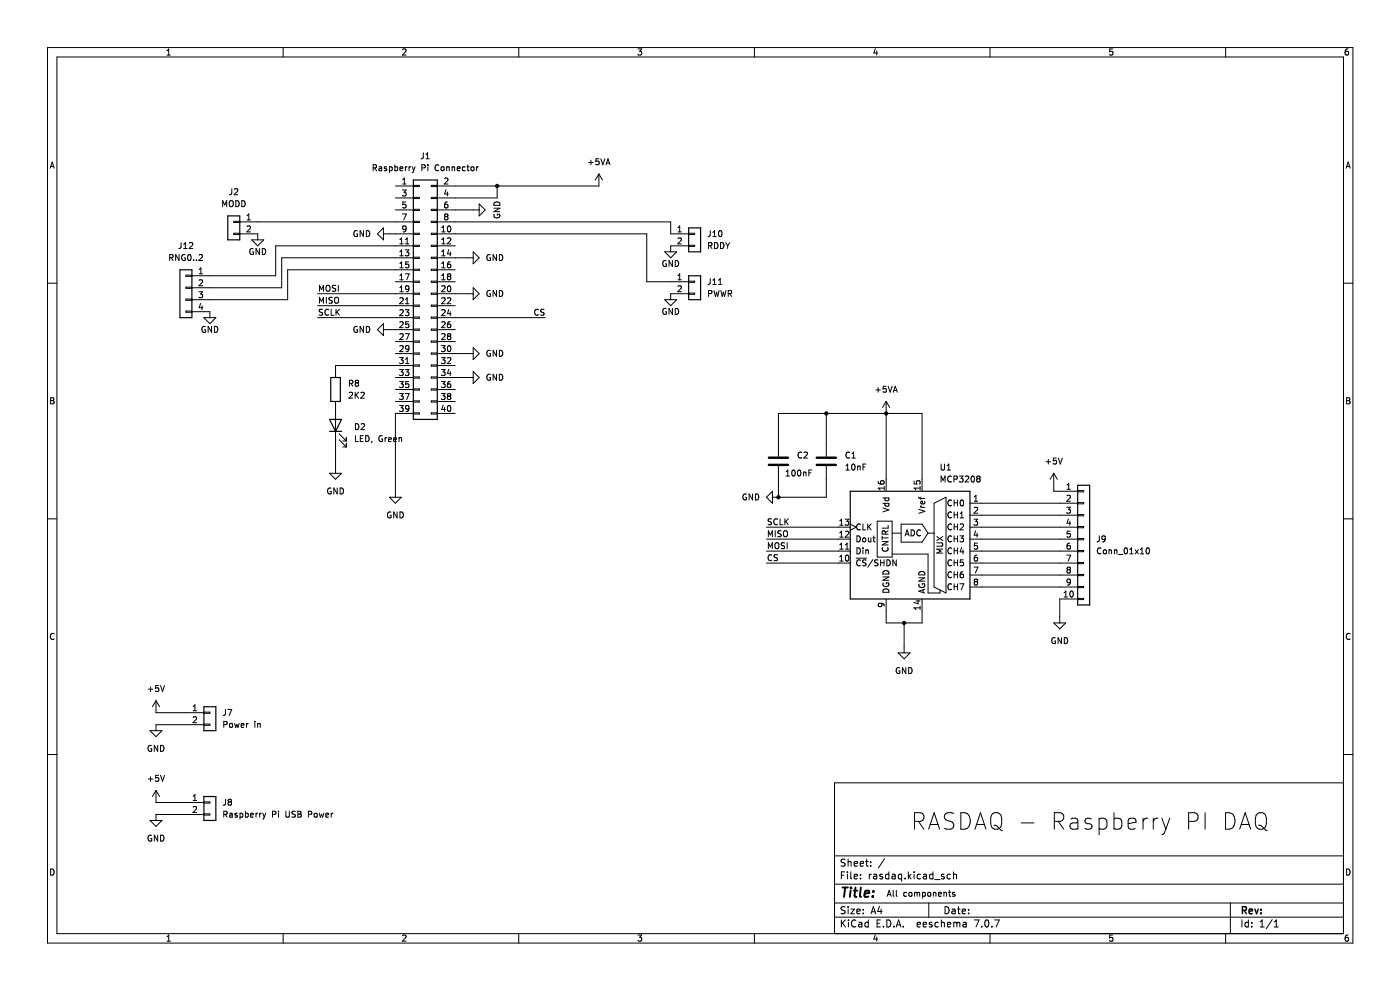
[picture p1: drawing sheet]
<svg xmlns="http://www.w3.org/2000/svg" width="297mm" height="210mm" viewBox="0 0 297 210" stroke-linecap="round" stroke-linejoin="round" font-family="sans-serif">
<g fill="none" stroke="#000" stroke-width=".21">
<path d="M10.1 10.1h276.9v189.9h-276.9zM12.1 12.1h272.9v185.9h-272.9zM35.4 11.7h.8M35.4 10.8l.4-.4v1.3M60.1 10.1v2M85.4 10.5l.5-.1 .2 .4-.8 .9h.8M110.1 10.1v2M135.3 10.4h.8l-.4 .5 .4 .1v.6l-.2 .1-.6-.1M160 10.1v2M185.7 10.3l-.3 .9h.8M186 10.8v.9M210 10.1v2"/>
<path d="M236 10.4h-.6v.6l.6-.1v.7l-.1 .1-.5-.1M260 10.1v2M286 10.4h-.4l-.2 .3v.7l.2 .3 .4-.1v-.7h-.4l-.2 .2M10.6 35.7l.5-1.3 .4 1.3M10.8 35.3h.6M79.2 35.6h.6v-.5l-.6-.1v1.2M79.5 35.6l.4 .6M80.4 35.4h.5l.1 .8M81 35.7l-.6 .2 .2 .3h.4M82 35.4h-.3l-.2 .2 .1 .1 .4 .2v.3h-.5M82.6 35.4h.4l.2 .2-.1 .6h-.5M82.6 35.4v1.2"/>
<path d="M83.8 35.4h.3l.3 .2-.2 .6h-.4M83.8 35v1.2M83.9 39.5h3.8M84.8 35.8l.7-.1-.1-.3h-.4l-.2 .2 .1 .6h.5M85.4 39h.7M85.4 38.1l.4-.3v1.2M86 35.4v.8M86.4 35.4l-.4 .2M86.8 35.4v.8M87.1 35.4l-.3 .2M87.4 35.4l.3 .8M87.7 39.3h1.3v.3h-1.3z"/>
<path d="M87.7 36.2l-.3 .4M88.1 35.4l-.4 .8M89.5 35.6h.6l.1-.5-.7-.1v1.2M89.8 32.4l-.1 1.1-.4 .2M90.3 32.8l.4-.4v1.3M90.3 33.7h.8M90.8 35v.1M90.8 35.4v.8M91.5 39.3h1.3v.3h-1.3zM93.1 35.1a.56 .56 0 0 0-.8 .5 .56 .56 0 0 0 .8 .5M93.6 35.5l.2-.1 .4 .1-.1 .7-.5-.1zM94.3 37.9l.5-.1 .2 .3-.8 .9h.8"/>
<path d="M94.8 35.5l.4-.1 .1 .8M94.8 35.4v.8M95.9 35.5l.5-.1 .1 .8M95.9 35.4v.8M97 35.8l.6-.1-.1-.3h-.3l-.2 .2 .1 .6h.4M98.7 35.4h-.4l-.2 .2 .1 .6h.5M99.1 35.4h.4M99.2 35v1l.3 .2M100 35.5l.1-.1 .4 .1-.1 .7-.4-.1zM101.1 35.4v.8M101.5 35.4l-.4 .2M105.5 39.5v2.5h-12.7"/>
<path d="M124.9 34.5h.9M125.4 34v1M127 36.9v2.6h-34.2M127 33.7h-.6v.6l.6-.1v.6l-.1 .2-.5-.2M127 36.9l-.7 1.3M127 36.9l.8 1.3M127.5 33.7l.4 1.3 .4-1.3M128.6 35l.4-1.3 .4 1.3M128.7 34.6h.6M285.6 35.7l.4-1.3 .4 1.3M285.7 35.3h.6M36 54.7l.6-.1 .1-.5-.7-.1v1.3"/>
<path d="M36.3 54.7l.4 .6M38 54v1.3l-.7-1.3v1.3M38.4 51.5v1l-.5 .2M39 52.7h.7M39 51.8l.3-.3v1.2M39.3 54.1a.58 .58 0 0 0-.8 .5 .58 .58 0 0 0 .8 .5v-.4h-.2M39.4 58.4h1.3v.2h-1.3zM40 54.1l.1-.1a.68 .68 0 0 1 .4 .6 .68 .68 0 0 1-.4 .7 .84 .84 0 0 1-.1-1.2zM40.2 51.6l.5-.1 .2 .3-.8 .9h.8M41.1 55.1v.2M41.7 55.1v.2M42.2 54.1l.5-.1 .2 .4-.7 .9h.7"/>
<path d="M42.3 59.5l.4-.2 .3 .4-.8 .9h.8M42.3 58.1h.7M42.3 57.2l.3-.4v1.3M47.2 43.8v-1.2l.5 .9 .4-.9v1.2M48.7 42.8l.2-.2a.43 .43 0 0 1 .6 .4v.4a.42 .42 0 0 1-.4 .5 .42 .42 0 0 1-.5-.5zM49.2 40l-.1 1.1-.4 .2M49.6 49.5h1.3v.2h-1.3zM49.6 46.9h1.3v.3h-1.3zM49.7 40.2l.5-.2 .2 .4-.7 .9h.7M50 42.6a.64 .64 0 0 1 .8 .6 .64 .64 0 0 1-.8 .6zM50.9 47.1h36.8M50.9 49.6h3.8v1.3"/>
<path d="M51.3 42.6a.64 .64 0 0 1 .7 .6 .64 .64 0 0 1-.7 .6zM52.4 48l.5-.1 .2 .4-.8 .9h.8M52.4 46.7h.7M52.4 45.7l.4-.3v1.3M53.4 50.9h2.5l-1.2 1.2zM53.7 52.8a.58 .58 0 0 0-.7 .6 .58 .58 0 0 0 .8 .5v-.4h-.3M55 52.7v1.3l-.7-1.3v1.3M55.6 52.7a.64 .64 0 0 1 .8 .7 .64 .64 0 0 1-.8 .6zM75.8 49a.58 .58 0 0 0-.7 .6 .58 .58 0 0 0 .7 .5v-.5h-.2M77.1 48.9v1.3l-.7-1.3v1.3M77.7 48.9a.64 .64 0 0 1 .8 .7 .64 .64 0 0 1-.8 .6zM81.3 49.6h6.4"/>
<path d="M81.3 48.3v2.6l-1.2-1.3zM83.9 44.5h3.8M83.9 42h3.8M83.9 59.8h3.8M84.8 51.7h.7M84.8 50.8l.4-.3v1.2M84.8 53.4l.4-.4v1.3M84.8 55.9l.4-.4v1.3M84.8 58.4l.4-.3v1.2M84.8 54.3h.7M84.8 56.8h.7M84.8 59.3h.7"/>
<path d="M85.4 40.3h.7l-.4 .5 .4 .1v.6l-.2 .1-.5-.1M85.4 45.4h.8l-.5 1.3M86 53h.8l-.5 .5 .4 .1v.5l-.2 .2-.5-.2M86 58.1h.8l-.5 1.2M86 51.7h.8M86 50.8l.4-.3v1.2M86.1 42.8h-.6l-.1 .6h.6l.1 .6-.2 .1-.5-.1M86.1 48.5l-.2 .2-.4-.1v-.6l.4-.1 .2 .3v.7l-.2 .2-.4 .1M86.7 55.5h-.6l-.1 .6h.6l.1 .6-.2 .1-.5-.1M87.7 54.7h-27.9v6.3h-19.1M87.7 52.1h-29.2v6.4h-17.8M87.7 57.2h-26.7v6.4h-20.3"/>
<path d="M87.7 41.9h1.3v.2h-1.3zM87.7 44.4h1.3v.3h-1.3zM87.7 46.9h1.3v.3h-1.3zM87.7 49.5h1.3v.2h-1.3zM87.7 52h1.3v.3h-1.3zM87.7 54.6h1.3v.2h-1.3zM87.7 57.1h1.3v.3h-1.3zM87.7 59.6h1.3v.3h-1.3zM91.5 59.6h1.3v.3h-1.3zM91.5 57.1h1.3v.3h-1.3zM91.5 54.6h1.3v.2h-1.3zM91.5 52h1.3v.3h-1.3z"/>
<path d="M91.5 49.5h1.3v.2h-1.3zM91.5 46.9h1.3v.3h-1.3zM91.5 44.4h1.3v.3h-1.3zM91.5 41.9h1.3v.2h-1.3zM92.8 44.5h8.9M92.8 54.7h7.6M92.8 47.1h49.5v2.5h3.8M92.8 49.6h44.4v10.2h8.9M92.8 59.8h3.8M92.8 52.1h3.8M92.8 57.2h3.8M93.7 49.2h.7"/>
<path d="M93.7 48.3l.4-.4v1.3M93.7 50.8l.4-.3v1.2M93.7 53.4l.4-.4v1.3M93.7 55.9l.4-.4v1.3M93.7 58.4l.4-.3v1.2M93.7 51.7h.7M93.7 54.3h.7M93.7 56.8h.7M93.7 59.3h.7M94.6 45.9l-.3 .3 .1 .3 .2 .2 .3-.1 .1-.2v-.2l-.2-.3M94.6 45.9l-.3-.2 .3-.3h.2l.2 .2-.2 .3M94.6 45.9h.2"/>
<path d="M94.6 40.2l-.3 1h.8M94.9 50.6l.5-.1 .2 .3-.7 .9h.7M94.9 40.7v.9M94.9 42.8l-.3 .1-.2 .2-.1 .8 .3 .2 .4-.1-.1-.6-.3-.1-.3 .3M95 48l.2-.1a.68 .68 0 0 1 .5 .7 .68 .68 0 0 1-.5 .6l-.3-.5zM95.2 58.6l-.3-.2 .3-.3h.2l.2 .2-.2 .3M95.2 58.6l-.3 .3 .1 .3 .2 .1h.3l.1-.2v-.2l-.2-.3M95.2 58.6h.2M95.2 52.9l-.3 .9h.8M95.5 55.5l-.3 .1-.2 .2-.1 .8 .3 .2 .4-.1-.1-.6-.3-.1-.3 .3M95.5 53.4v.9M100.4 53.4l1.3 1.3-1.3 1.3z"/>
<path d="M101.7 43.3l1.2 1.2-1.2 1.3zM104 54.1a.58 .58 0 0 0-.7 .5 .58 .58 0 0 0 .8 .5v-.4h-.3M104.8 44.2h1.2l-1.2 .7h1.2M104.8 45.5a.58 .58 0 0 0 .6 .7 .58 .58 0 0 0 .5-.8h-.4v.3M104.8 43.1a.68 .68 0 0 1 .8-.2 .68 .68 0 0 1 .4 .7h-1.2zM105.3 54v1.3l-.7-1.3v1.3M105.9 54a.64 .64 0 0 1 .8 .6 .64 .64 0 0 1-.8 .7zM141 53.4h2.6l-1.3 1.3zM141.3 55.3a.58 .58 0 0 0-.7 .6 .58 .58 0 0 0 .8 .5v-.4h-.3M142.6 55.3v1.2l-.7-1.2v1.2M143.3 55.3a.64 .64 0 0 1 .7 .6 .64 .64 0 0 1-.7 .6zM143.8 50.6l.5-.1 .3 .3-.8 .9h.8"/>
<path d="M143.8 49.2h.8M143.8 59.3h.8M143.8 48.3l.4-.4v1.3M143.8 58.4l.4-.3v1.2M146.1 52.1h-3.8v1.3M146.1 59.6h1.3v.3h-1.3zM146.1 52h1.3v.3h-1.3zM146.1 49.5h1.3v.2h-1.3zM150.3 52.1h.6l.1-.5-.7-.1v1.2M150.6 52.1l.4 .6M150.7 48.9l-.1 1.1-.4 .2M150.7 59.1l-.1 1.1-.4 .1"/>
<path d="M151.2 50.2h.7M151.2 49.3l.4-.4v1.3M151.2 59.4l.4-.3v1.2M151.6 51.5a.64 .64 0 0 1 .7 .6 .64 .64 0 0 1-.7 .6zM152.4 59.4l.4-.3v1.2M152.6 49l.1-.1a.68 .68 0 0 1 .5 .7 .68 .68 0 0 1-.5 .6l-.3-.5zM152.9 51.5a.64 .64 0 0 1 .7 .6 .64 .64 0 0 1-.7 .6zM153.9 51.5l.5 .6M154.4 52.1v.6M154.8 51.5l-.4 .6M10.1 60.1h2M39.4 60.9h1.3v.3h-1.3z"/>
<path d="M39.4 63.4h1.3v.3h-1.3zM39.4 66h1.3v.2h-1.3zM40.7 66.1h3.8v1.3M42.2 61.9h.8l-.4 .5 .3 .1v.5l-.2 .2-.5-.2M42.6 64.4l-.3 .9h.7M42.9 64.9v.8M43.3 67.4h2.5l-1.3 1.3zM43.6 69.3a.58 .58 0 0 0-.8 .6 .58 .58 0 0 0 .8 .5v-.4h-.2M44.9 69.2v1.3l-.7-1.3v1.3M45.5 69.2a.64 .64 0 0 1 .7 .7 .64 .64 0 0 1-.7 .6zM67.4 67.4h20.3M67.4 62.3h20.3"/>
<path d="M67.4 64.8h20.3M67.8 61.8v-1.3l.4 .9 .4-.9v1.3M67.8 64.3v-1.2l.4 .9 .4-.9v1.2M68.4 65.7h-.6v.4l.5 .2 .1 .3-.2 .3-.5-.1M69.2 60.7l.3-.2a.43 .43 0 0 1 .5 .4v.5a.42 .42 0 0 1-.4 .4 .42 .42 0 0 1-.4-.4zM69.2 63.1v1.2M69.7 65.7a.56 .56 0 0 0-.8 .5 .56 .56 0 0 0 .8 .6M70.3 65.6v1.3h.6M70.5 63.1l-.7 .1v.3l.6 .3 .1 .3-.2 .2h-.5M71 63.2l.3-.1a.43 .43 0 0 1 .5 .4v.4a.42 .42 0 0 1-.4 .4 .42 .42 0 0 1-.4-.4zM71.2 60.6h-.6v.4l.5 .2 .1 .4-.2 .2-.5-.1M71.3 65.6v1.3"/>
<path d="M71.5 66.1l.5 .8M71.8 60.5v1.3M72 65.6l-.7 .7M75.8 69.3a.58 .58 0 0 0-.7 .6 .58 .58 0 0 0 .7 .5v-.4h-.2M77.1 69.2v1.3l-.7-1.3v1.3M77.7 69.2a.64 .64 0 0 1 .8 .7 .64 .64 0 0 1-.8 .6zM81.3 69.9h6.4M81.3 68.7v2.5l-1.2-1.3zM83.9 75h3.8M83.9 72.5h3.8M84.8 75.9h.7l-.4 .4 .4 .2v.5l-.2 .1-.5-.1M84.8 78.4h.7l-.4 .5 .4 .1v.5l-.2 .2-.5-.2"/>
<path d="M84.8 61l.4-.4v1.3M84.8 68.4l.5-.2 .2 .4-.7 .9h.7M84.8 63.3l.5-.1 .2 .3-.7 .9h.7M84.8 61.9h.7M84.8 65.8l.5-.1 .2 .4-.7 .9h.7M84.8 70.9l.5-.1 .2 .3-.7 .9h.7M84.8 73.4l.5-.1 .2 .4-.7 .9h.7M86 78.4h.8l-.5 .5 .4 .1v.5l-.2 .2-.5-.2M86 65.7h.8l-.5 .5 .4 .1v.5l-.2 .2-.5-.2M86 70.8h.8l-.5 1.2M86 63.5l.4-.3v1.2M86 76.2l.4-.3v1.2"/>
<path d="M86 64.4h.8M86 77.1h.8M86.7 68.2h-.6l-.1 .6h.6l.1 .6-.2 .1-.5-.1M86.8 61.2l-.3 .2-.4-.1v-.6l.4-.1 .3 .3-.1 .7-.2 .2-.4 .1M86.8 73.9l-.3 .2-.4-.1v-.6l.4-.1 .3 .3-.1 .7-.2 .2-.4 .1M87.7 77.5h-16.5v2.6M87.7 62.2h1.3v.2h-1.3zM87.7 64.7h1.3v.3h-1.3zM87.7 67.3h1.3v.2h-1.3zM87.7 69.8h1.3v.3h-1.3zM87.7 72.3h1.3v.3h-1.3zM87.7 74.9h1.3v.2h-1.3z"/>
<path d="M87.7 77.4h1.3v.3h-1.3zM87.7 80h1.3v.2h-1.3zM91.5 80h1.3v.2h-1.3zM91.5 77.4h1.3v.3h-1.3zM91.5 74.9h1.3v.2h-1.3zM91.5 72.3h1.3v.3h-1.3zM91.5 69.8h1.3v.3h-1.3zM91.5 67.3h1.3v.2h-1.3zM91.5 64.7h1.3v.3h-1.3zM91.5 62.2h1.3v.2h-1.3zM92.8 67.4h22.8M92.8 75h7.6"/>
<path d="M92.8 62.3h7.6M92.8 64.8h3.8M92.8 69.9h3.8M92.8 77.5h3.8M92.8 72.5h3.8M93.6 73.3h.8l-.4 .5 .4 .1v.6l-.2 .1-.6-.1M93.6 75.9h.8l-.4 .4 .4 .2v.5l-.2 .1-.6-.1M93.6 78.4h.8l-.4 .5 .4 .1v.5l-.2 .2-.6-.2M93.7 60.7l.5-.1 .2 .4-.8 .9h.8M93.7 63.3l.5-.1 .2 .3-.8 .9h.8M93.7 65.8l.5-.1 .2 .4-.8 .9h.8M93.7 68.4l.5-.2 .2 .4-.8 .9h.8"/>
<path d="M93.7 70.9l.5-.1 .2 .3-.8 .9h.8M94.9 63.3l.5-.1 .2 .3-.7 .9h.7M94.9 76l.5-.1 .2 .3-.7 .9h.7M95 73.4l.2-.1a.68 .68 0 0 1 .5 .6 .68 .68 0 0 1-.5 .7l-.3-.5zM95 60.7l.2-.1a.68 .68 0 0 1 .5 .7 .68 .68 0 0 1-.5 .6l-.3-.5zM95.2 71.3l-.3-.2 .3-.3h.2l.2 .2-.2 .3M95.2 71.3l-.3 .3 .1 .3 .2 .1h.3l.1-.2v-.2l-.2-.3M95.2 71.3h.2M95.2 65.6l-.3 .9h.8M95.2 78.3l-.3 .9h.8M95.5 68.2l-.3 .1-.2 .2-.1 .8 .3 .2 .4-.1-.1-.6-.3-.1-.3 .3M95.5 66.1v.9"/>
<path d="M95.5 78.8v.9M100.4 61l1.3 1.3-1.3 1.3zM100.4 73.7l1.3 1.3-1.3 1.3zM100.4 78.8l1.3 1.3-1.3 1.3zM104 61.7a.58 .58 0 0 0-.7 .6 .58 .58 0 0 0 .8 .5v-.5h-.3M104 74.4a.58 .58 0 0 0-.7 .6 .58 .58 0 0 0 .8 .5v-.5h-.3M104 79.5a.58 .58 0 0 0-.7 .5 .58 .58 0 0 0 .8 .5v-.4h-.3M105.3 61.6v1.3l-.7-1.3v1.3M105.3 74.3v1.3l-.7-1.3v1.3M105.3 79.4v1.3l-.7-1.3v1.3M105.9 61.6a.64 .64 0 0 1 .8 .6 .64 .64 0 0 1-.8 .7zM105.9 79.4a.64 .64 0 0 1 .8 .6 .64 .64 0 0 1-.8 .7z"/>
<path d="M105.9 74.3a.64 .64 0 0 1 .8 .6 .64 .64 0 0 1-.8 .7zM114.2 65.7a.56 .56 0 0 0-.8 .5 .56 .56 0 0 0 .8 .6M115.4 65.7h-.6v.4l.5 .2 .1 .3-.2 .3-.5-.1M141 63.6h2.6l-1.3 1.2zM141.3 65.5a.58 .58 0 0 0-.7 .6 .58 .58 0 0 0 .8 .5v-.5h-.3M142.6 65.4v1.3l-.7-1.3v1.3M143.3 65.4a.64 .64 0 0 1 .7 .7 .64 .64 0 0 1-.7 .6zM143.8 60.7l.5-.1 .3 .4-.8 .9h.8M146.1 62.3h-3.8v1.3M146.1 62.2h1.3v.2h-1.3zM150.3 62.3l.6-.1 .1-.5-.7-.1v1.3M151.2 60.3h.7"/>
<path d="M151.5 61.6l.3 1.3 .2-.9 .3 .9 .3-1.3M152.4 60.3h.8M152.9 61.6l.3 1.3 .3-.9 .2 .9 .3-1.3M154.5 62.3l.6-.1 .1-.5-.7-.1v1.3M154.8 62.3l.4 .6M285 60.1h2M10.7 84.4h.5l.2 .2-.2 .4 .2 .1 .1 .3-.3 .3h-.5zM10.7 85h.5M71.2 85.2v15.2M71.9 93.3l1.6 1.5M71.9 92l1.6 1.5M72.7 94.8h.8"/>
<path d="M72.7 93.5h.8M73.5 92.8v.7M73.5 94v.8M74.1 83.3l.5-.1 .2 .4-.8 .9h.8M74.1 81.3h.6l.1-.5-.7-.1v1.2M74.4 81.3l.5 .6M75.3 83.2v1.3M75.4 89.9a.64 .64 0 0 1 .7 .6 .64 .64 0 0 1-.7 .6zM75.4 92.4v1.3h.6M75.5 83.7l.6 .8M75.6 81.2l-.3 .2 .1 .4 .2 .1h.3l.2-.2v-.3l-.3-.2M75.6 81.2l-.3-.2 .3-.3h.2l.3 .2-.3 .3"/>
<path d="M75.6 81.2h.2M76.1 83.2l-.8 .7M76.4 93h.5M76.6 83.3l.4-.1 .3 .4-.8 .9h.8M76.6 90l.5-.1 .2 .3-.7 .9h.7M77 92.4h-.6v1.3h.6M77.6 92.4a.64 .64 0 0 1 .7 .6 .64 .64 0 0 1-.7 .7zM78.9 93.6l-.1 .3M81.1 92.5a.58 .58 0 0 0-.7 .6 .58 .58 0 0 0 .7 .5v-.5h-.2M81.7 92.8v.9M82.1 92.8l-.4 .3M82.4 93.3l.6-.2v-.2l-.4-.1-.2 .2 .1 .6h.5"/>
<path d="M83.5 93.3l.6-.2v-.2l-.4-.1-.2 .2 .1 .6h.5M83.9 80.1h3.8M83.9 82.6h3.8M83.9 85.2h3.8M84.7 92.9h.4l.1 .8M84.7 92.8v.9M84.8 83.5h.7l-.4 .5 .4 .1v.5l-.2 .1-.5-.1M84.8 80.9h.7l-.4 .5 .4 .1v.6l-.2 .1-.5-.1M84.8 86h.7l-.4 .5 .4 .1v.6l-.2 .1-.5-.1M86 83.5h.8l-.5 1.2M86.7 80.9h-.6l-.1 .6h.6l.1 .6-.2 .1-.5-.1M86.8 86.6l-.3 .2-.4-.1v-.6l.4-.1 .3 .3-.1 .7-.2 .2-.4 .1"/>
<path d="M87.7 87.7h-3.8v17.8M87.7 82.5h1.3v.2h-1.3zM87.7 85h1.3v.3h-1.3zM87.7 87.6h1.3v.2h-1.3zM91.5 82.5h1.3v.2h-1.3zM91.5 87.6h1.3v.2h-1.3zM91.5 85h1.3v.3h-1.3zM92.8 87.7h3.8M92.8 80.1h7.6M92.8 82.6h3.8M92.8 85.2h3.8M93.6 80.9h.8l-.4 .5 .4 .1v.6l-.2 .1-.6-.1"/>
<path d="M93.6 83.5h.8l-.4 .5 .4 .1v.5l-.2 .1-.6-.1M94 86l-.3 .9h.8M94.3 86.4v.9M95 86.1l.2-.1a.68 .68 0 0 1 .5 .6 .68 .68 0 0 1-.5 .7l-.3-.5zM95.2 84l-.3-.2 .3-.3h.2l.2 .2-.2 .3M95.2 84l-.3 .3 .1 .3 .2 .1h.3l.1-.2v-.2l-.2-.3M95.2 84h.2M95.5 80.9l-.3 .1-.2 .2-.1 .8 .3 .2 .4-.1-.1-.6-.3-.1-.3 .3M165.1 96.8v-9.1h30.5v16.5M165.1 98.9v6.6M168.1 99.8l.2-.1a.68 .68 0 0 1 .4 .6 .68 .68 0 0 1-.4 .7l-.3-.5zM169.4 99.8l.1-.1a.68 .68 0 0 1 .4 .6 .68 .68 0 0 1-.4 .7 .84 .84 0 0 1-.1-1.2z"/>
<path d="M170.1 96a.56 .56 0 0 0-.8 .5 .56 .56 0 0 0 .8 .5M170.6 96l.5-.1 .2 .4-.8 .9h.8M172.2 99.7h-.6v1.3M175.3 98.9v6.6h-11.4M175.3 87.7v9.1M179.5 99.7h.7M179.5 98.8l.3-.4v1.3M180.2 96a.56 .56 0 0 0-.7 .5 .56 .56 0 0 0 .7 .5M180.7 97.2h.8M180.7 96.3l.4-.4v1.3M180.8 98.6l.2-.2a.68 .68 0 0 1 .4 .7 .68 .68 0 0 1-.4 .6l-.3-.5zM181.9 99l.5-.1 .1 .8"/>
<path d="M181.9 98.9v.8M183.1 99h.4M183.7 98.4h-.6v1.3M185.8 82.7h1M186.3 82.2v1M188 85.2v19M188 85.2l-.8 1.2M188 85.2l.8 1.2M188 81.9h-.6l-.1 .6h.6l.1 .6-.2 .1-.5-.1M188.4 81.9l.4 1.3 .5-1.3M189.5 83.2l.4-1.3 .5 1.3M189.6 82.8h.6"/>
<path d="M199.6 98.4v1.1l.3 .2 .4-.1 .1-.1v-1.1M200.9 99.7h.7M200.9 98.8l.4-.4v1.3M221.9 98h1M222.4 97.5v.9M224.1 97.2h-.6l-.1 .6 .6-.1 .1 .6-.2 .1-.5-.1M224.5 97.2l.4 1.2 .5-1.2M285.7 84.4h.4l.3 .2-.3 .4 .3 .1v.3l-.2 .3h-.5zM285.7 85h.4M10.1 110.1h2M69.9 100.4h2.6l-1.3 1.3zM70.2 103.6a.58 .58 0 0 0-.7 .6 .58 .58 0 0 0 .8 .5v-.5h-.3"/>
<path d="M71.5 103.5v1.3l-.7-1.3v1.3M72.2 103.5a.64 .64 0 0 1 .7 .6 .64 .64 0 0 1-.7 .7zM82.6 105.5h2.5l-1.2 1.2zM82.9 108.7a.58 .58 0 0 0-.7 .5 .58 .58 0 0 0 .8 .5v-.4h-.3M84.2 108.6v1.3l-.7-1.3v1.3M84.8 108.6a.64 .64 0 0 1 .8 .6 .64 .64 0 0 1-.8 .7zM158.3 104.8a.58 .58 0 0 0-.7 .6 .58 .58 0 0 0 .8 .5v-.4h-.3M159.6 104.8v1.3l-.7-1.3v1.3M160.3 104.8a.64 .64 0 0 1 .7 .6 .64 .64 0 0 1-.7 .7zM162.6 119.4h17.8M162.6 114.4h17.8M162.6 111.8h17.8"/>
<path d="M162.6 116.9h17.8M163 113.8v-1.2l.4 .9 .4-.9v1.2M163 116.4v-1.3l.4 .9 .4-.9v1.3M163.7 110.1l-.7 .1v.3l.5 .3 .2 .3-.3 .2-.5-.1M163.7 117.8a.56 .56 0 0 0-.8 .5 .56 .56 0 0 0 .8 .5M163.9 104.2v2.5l-1.3-1.2zM164.5 112.6v1.2M164.5 115.3l.2-.2a.43 .43 0 0 1 .5 .4v.5a.42 .42 0 0 1-.4 .4 .42 .42 0 0 1-.4-.4zM164.9 110.2a.56 .56 0 0 0-.8 .5 .56 .56 0 0 0 .8 .5M164.9 117.7l-.6 .1v.3l.5 .3 .1 .3-.2 .2h-.5M165.5 110v1.3h.6M165.7 112.6l-.6 .1v.4l.5 .2 .1 .3-.2 .2h-.5"/>
<path d="M166.3 112.8l.2-.2a.43 .43 0 0 1 .6 .4v.4a.42 .42 0 0 1-.5 .5 .42 .42 0 0 1-.4-.5zM166.4 115.2h-.6v.4l.5 .2 .1 .3-.2 .3-.5-.1M166.5 110v1.3M166.7 110.6l.5 .7M166.8 101h.7M166.8 100.1l.3-.4v1.3M167 115.1v1.3M167.2 110l-.7 .8M170.4 100.2h.5l.1 .8M170.4 100.1v.9M171.6 100.3h.4M178.1 110.5l.4-.4v1.3"/>
<path d="M178.1 113l.4-.3v1.2M178.1 115.6l.4-.4v1.3M178.1 118.1l.4-.3v1.2M178.1 116.5h.8M178.1 119h.8M178.1 113.9h.8M178.1 111.4h.8M179.3 110.1h.8l-.5 .5 .4 .1v.6l-.2 .1-.5-.1M179.3 112.8l.5-.1 .3 .3-.8 .9h.8M179.3 116.5h.8M179.3 115.6l.4-.4v1.3M179.5 117.9l.1-.1a.68 .68 0 0 1 .5 .6 .68 .68 0 0 1-.5 .6l-.3-.5z"/>
<path d="M180.4 111.2l1.2 .6-1.2 .7M181.6 118.4h2.2M181.8 113.7a.64 .64 0 0 1 .7 .6 .64 .64 0 0 1-.7 .6zM181.8 116.2a.64 .64 0 0 1 .7 .6 .64 .64 0 0 1-.7 .7zM182.5 111.3a.56 .56 0 0 0-.8 .5 .56 .56 0 0 0 .8 .5M182.5 118.9a.56 .56 0 0 0-.8 .5 .56 .56 0 0 0 .8 .5M183.1 111.1v1.3h.6M183.1 116.2v.1M183.1 116.6v.9M183.1 114.2l.1-.1 .4 .1-.1 .7-.4-.1zM183.7 116.8l.5-.1v.8M183.7 116.6v.9"/>
<path d="M183.7 118.8l-.6 .1v.3l.5 .3 .1 .3-.2 .2h-.5M184.1 111.1v1.3M184.2 114.1l.1 .8 .5-.1M184.3 111.7l.5 .7M184.8 114.1v.8M184.8 111.1l-.7 .8M185.2 114.1h.5M185.2 118.7l-1.1 1.6M185.4 113.7v1.1l.3 .1M186.1 110.6h3.2v7.6h-3.2zM186.3 118.8l-.7 .1v.3l.5 .3 .2 .3-.3 .2h-.5M186.3 102.1l.1 .4 .2 .1 .7 .1 .3-.2-.1-.5-.6 .1-.1 .4 .2 .2"/>
<path d="M186.8 118.8v1.2M186.8 119.4h.7M187.1 113.7v.8M187.1 114.9h1.3l-1.3 .7h1.3M187.1 114.1h1.3M187.3 116.1a.56 .56 0 0 0 .5 .8 .56 .56 0 0 0 .5-.8M187.3 106.8h1.3M187.3 107.7l1.3 .5-1.3 .4M187.3 105.6h1.3M187.5 118.8v1.2M187.6 103.5h-1.3l.4 .4M187.6 103.2v.7"/>
<path d="M187.8 106.8l-.1 .3 .3 .3 .5-.1v-.5M187.8 105.6l-.1 .4 .3 .2 .5-.1v-.5M187.8 113.3l-.1-.6-.4-.1-.2 .7h1.3M188.1 118.8a.64 .64 0 0 1 .8 .6 .64 .64 0 0 1-.8 .6zM188.4 111.4v.6h-1.3M188.4 112.6l-.6 .4M189.3 113.1h1.9M189.3 117.5h7.6v8.3h2.5v-.6M190.1 118.8v1.2l-.7-1.2v1.2M191.2 111.2h4.4l1.3 1.9-1.3 1.9h-4.4zM192 113.7l.4-1.3 .5 1.3M192.1 113.3h.6"/>
<path d="M193.3 112.4a.64 .64 0 0 1 .7 .6 .64 .64 0 0 1-.7 .7zM193.9 102v.6l.6 .1v-.6l.6-.1 .1 .2-.1 .5M194.9 105.4l.2 .3h1.1M194.9 108l1.3 .5-1.3 .4M195.2 103.5h-1.3l.4 .4M195.2 103.2v.7M195.3 112.5a.56 .56 0 0 0-.8 .5 .56 .56 0 0 0 .8 .6M195.3 107.6h.9M195.3 107.3l.3 .3M195.3 105.4v.5M196.1 106.3l.1 .4-.2 .2-.6-.1v-.5h.2l.2 .6M196.9 113.1h1.3"/>
<path d="M198.2 106.7l2.5-1.2v20.3l-2.5-1.3zM198.7 115.1h1.1l.2 .3-.1 .4-.1 .1h-1.1M198.7 113.8l1.3 .9M199.6 102.2v-1.2l.5 .9 .4-.9v1.2M200 116.5h-1.3l.9 .4-.9 .4h1.3M200 113.8l-1.3 .9M201.8 101.1a.56 .56 0 0 0-.8 .5 .56 .56 0 0 0 .8 .5M201.9 106.2a.56 .56 0 0 0-.8 .5 .56 .56 0 0 0 .8 .5M201.9 111.3a.56 .56 0 0 0-.8 .5 .56 .56 0 0 0 .8 .5M201.9 113.8a.56 .56 0 0 0-.8 .5 .56 .56 0 0 0 .8 .5M201.9 108.7a.56 .56 0 0 0-.8 .5 .56 .56 0 0 0 .8 .5M201.9 116.3a.56 .56 0 0 0-.8 .5 .56 .56 0 0 0 .8 .6"/>
<path d="M201.9 118.9a.56 .56 0 0 0-.8 .5 .56 .56 0 0 0 .8 .5M202.4 101.6h.6v-.5l-.6-.1v1.2M202.4 106.1v1.2M202.4 108.6v1.3M202.4 111.1v1.3M202.4 113.7v1.2M202.4 116.2v1.3M202.4 118.8v1.2M202.4 106.7h.7M202.4 119.4h.7M202.4 109.2h.7M202.4 111.7h.7"/>
<path d="M202.4 114.3h.7M202.4 116.8h.7M203.1 106.1v1.2M203.1 108.6v1.3M203.1 111.1v1.3M203.1 113.7v1.2M203.1 116.2v1.3M203.1 118.8v1.2M203.5 101h.8l-.4 .5 .3 .1v.5l-.1 .1-.6-.1M203.6 113.7h.8l-.4 .5 .4 .1v.5l-.2 .1-.6-.1M203.7 111.3l.5-.2 .2 .4-.8 .9h.8M203.7 109.9h.7"/>
<path d="M203.7 109l.3-.4v1.3M203.8 106.2l.2-.1a.68 .68 0 0 1 .4 .6 .68 .68 0 0 1-.4 .6l-.3-.5zM204 116.2l-.3 .9h.8M204.3 116.6v.9M204.4 118.8h-.7v.6l.6-.1 .1 .6-.2 .1-.5-.1M204.8 101.1l.5-.1 .2 .3-.8 .9h.8M205.8 119.4h22.8M205.8 114.4h22.8M205.8 111.8h22.8M205.8 116.9h22.8M205.8 106.7h22.8M205.8 109.3h22.8"/>
<path d="M206.1 101.1l.2-.1a.68 .68 0 0 1 .4 .6 .68 .68 0 0 1-.4 .6l-.3-.4zM206.6 110.1h.8l-.4 .5 .3 .1v.6l-.1 .1-.6-.1M206.7 107.7l.5-.1 .2 .4-.8 .9h.8M206.7 106.3h.7M206.7 105.4l.3-.3v1.2M207 112.6l-.3 .9h.8M207.3 117.8h-.4l-.2 .3v.7l.2 .2 .4-.1v-.6l-.4-.1-.2 .3M207.3 113.1v.8M207.3 115.2h-.6v.6h.6v.6l-.1 .1-.5-.1M207.4 101.5l-.2-.2 .2-.3h.3l.2 .2-.2 .3M207.4 101.5l-.2 .3 .1 .3 .1 .1h.4l.1-.2v-.2l-.2-.3M207.4 101.5h.3"/>
<path d="M223.5 100.4v3.8h5.1M223.5 100.4l-.7 1.3M223.5 100.4l.8 1.3M226.3 117.8h.8l-.5 1.2M226.3 107.6h.8l-.4 .5 .3 .1v.5l-.2 .2-.5-.2M226.4 105.2l.4-.1 .3 .3-.8 .9h.8M226.4 103.8h.7M226.4 102.9l.3-.4v1.3M226.7 110.1l-.3 .9h.7M227 115.2l-.4 .1-.2 .2v.7l.2 .3 .4-.1v-.6l-.4-.1-.2 .2M227 110.6v.8M227 112.7h-.6v.6l.6-.1v.6l-.2 .1-.4-.1"/>
<path d="M228.6 104.1h1.3v.2h-1.3zM228.6 106.6h1.3v.3h-1.3zM228.6 109.2h1.3v.2h-1.3zM228.6 111.7h1.3v.2h-1.3zM228.6 114.2h1.3v.3h-1.3zM228.6 116.8h1.3v.2h-1.3zM228.6 119.3h1.3v.3h-1.3zM233.2 113.7l-.1 1.1-.4 .1M233.6 116.3a.56 .56 0 0 0-.8 .5 .56 .56 0 0 0 .8 .6M234.1 116.8l.2-.2 .4 .2-.1 .6h-.5zM234.5 114.2l-.3 .3-.3-.1-.1-.6 .4-.1 .3 .2-.1 .7-.2 .3h-.3M235.3 116.8l.4-.1 .1 .8"/>
<path d="M235.3 116.6v.9M236.4 116.8l.5-.1 .1 .8M236.4 116.6v.9M237.3 117.6h.9M238.6 116.3l.2-.1a.68 .68 0 0 1 .4 .6 .68 .68 0 0 1-.4 .7l-.3-.5zM239.7 117.5h.7M239.7 116.6l.3-.4v1.3M240.8 116.6l.7 .9M241.5 116.6l-.7 .9M241.9 117.5h.7M241.9 116.6l.4-.4v1.3M243.2 116.3l.2-.1a.68 .68 0 0 1 .5 .6 .68 .68 0 0 1-.5 .7l-.3-.5z"/>
<path d="M285 110.1h2M11.5 134.5a.58 .58 0 0 0-.8 .5 .58 .58 0 0 0 .8 .5M186.9 128l.2 .2-.1 .4h-.6l-.1-.4 .2-.2h.8l.2 .2 .1 .4M187.3 122.4h1.3l-1.3 .7h1.3M187.4 123.7a.58 .58 0 0 0 .5 .7 .58 .58 0 0 0 .6-.8h-.5v.3M187.4 125.2a.68 .68 0 0 1 .7-.2 .68 .68 0 0 1 .5 .6h-1.3zM187.5 121.2a.66 .66 0 0 1 .7-.1 .66 .66 0 0 1 .4 .7h-1.3zM188 127.1v5h7.6v-5M190.5 138.5h2.6l-1.3 1.3zM191.8 132.1v6.4M194.3 127.5h.9M194.8 127.3v.8l-.9-.3"/>
<path d="M194.9 122.6h1.3l-1.3 .7h1.3M195 121.5a.68 .68 0 0 1 .8-.2 .68 .68 0 0 1 .4 .7h-1.3zM195 123.9a.58 .58 0 0 0 .6 .7 .58 .58 0 0 0 .5-.8h-.5v.3M195.2 128.6v.7M195.2 128.9h-1.3l.4 .4M195.8 125.1v.6M196.2 125l-1.3 .4 1.3 .4M201.9 121.4a.56 .56 0 0 0-.8 .5 .56 .56 0 0 0 .8 .5M201.9 124a.56 .56 0 0 0-.8 .5 .56 .56 0 0 0 .8 .5M202.4 121.3v1.3M202.4 123.8v1.3M202.4 121.9h.7"/>
<path d="M202.4 124.4h.7M203.1 121.3v1.3M203.1 123.8v1.3M203.6 123.8h.9l-.6 1.3M204.3 121.3l-.4 .1-.2 .2v.7l.2 .3 .5-.2-.1-.6h-.4l-.2 .2M205.8 122h22.8M205.8 124.5h22.8M206.6 120.3h.9l-.6 1.3M206.9 123.4l-.2-.3 .2-.3h.3l.2 .3-.2 .3M206.9 123.4l-.2 .2v.4l.2 .1 .4-.1 .1-.1v-.3l-.2-.2M206.9 123.4h.3M223.5 132.1h2.6l-1.3 1.3z"/>
<path d="M223.8 135.3a.58 .58 0 0 0-.7 .6 .58 .58 0 0 0 .8 .5v-.4h-.2M225.2 135.3v1.2l-.7-1.2v1.2M225.8 126.6h.7M225.8 125.7l.3-.3v1.2M225.8 135.3a.64 .64 0 0 1 .7 .6 .64 .64 0 0 1-.7 .6zM226.6 120.8l-.2-.2 .2-.3h.2l.3 .2-.3 .3M226.6 120.8l-.2 .3v.3l.2 .2 .4-.1 .1-.2v-.2l-.3-.3M226.6 120.8h.2M227.1 125.5l.2-.1a.68 .68 0 0 1 .4 .6 .68 .68 0 0 1-.4 .6l-.3-.4zM227.1 123.4l-.3 .2h-.3l-.1-.6 .4-.2 .3 .3-.1 .7-.2 .2-.3 .1M228.6 127.1h-3.8v5M228.6 121.9h1.3v.2h-1.3z"/>
<path d="M228.6 124.4h1.3v.2h-1.3zM228.6 126.9h1.3v.3h-1.3zM286.4 134.5a.58 .58 0 0 0-.8 .5 .58 .58 0 0 0 .8 .5M31.5 146.2h.9M31.8 155h2.6l-1.3 1.3zM31.9 145.7v1M32.1 158.2a.58 .58 0 0 0-.7 .6 .58 .58 0 0 0 .8 .5v-.5h-.3M33.1 148.6v2.6h10.2M33.1 148.6l-.8 1.3M33.1 148.6l.8 1.3M33.5 158.1v1.3l-.8-1.3v1.3M33.6 145.4h-.6v.6h.6v.6l-.1 .1-.5-.1"/>
<path d="M34.1 158.1a.64 .64 0 0 1 .7 .6 .64 .64 0 0 1-.7 .7zM34.1 145.4l.4 1.3 .4-1.3M41 149.9l.3-.4v1.3M41 152.2l.5-.2 .2 .4-.8 .9h.8M41 150.8h.7M43.3 153.7h-10.2v1.3M43.3 151.1h1.2v.2h-1.2zM43.3 153.6h1.2v.2h-1.2zM47.5 153.7l.6-.1v-.4l-.6-.2v1.3M47.8 150.5v1.1l-.4 .2M48.3 150.5h.9l-.6 1.3M48.7 153.6l.2-.1 .4 .1-.1 .6h-.5z"/>
<path d="M49.8 153.5l.2 .8 .3-.6 .2 .6 .2-.8M51.2 153.9l.6-.1-.1-.3h-.4l-.1 .1v.6h.5M52.3 153.5v.8M52.7 153.5l-.4 .2M54.1 153v.2M54.1 153.5v.8M54.7 153.5v.8M54.7 153.6l.5-.1v.8M190.8 141.7a.58 .58 0 0 0-.7 .6 .58 .58 0 0 0 .8 .5v-.5h-.2M192.2 141.6v1.3l-.8-1.3v1.3M192.8 141.6a.64 .64 0 0 1 .7 .6 .64 .64 0 0 1-.7 .7zM10.1 160.1h2"/>
<path d="M31.5 165.2h.9M31.8 174h2.6l-1.3 1.3zM31.9 164.8v.9M32.1 177.2a.58 .58 0 0 0-.7 .6 .58 .58 0 0 0 .8 .5v-.4h-.3M33.1 167.7v2.5h10.2M33.1 167.7l-.8 1.3M33.1 167.7l.8 1.3M33.5 177.2v1.2l-.8-1.2v1.2M33.6 164.5h-.6v.6l.6-.1v.6l-.1 .1-.5-.1M34.1 177.2a.64 .64 0 0 1 .7 .6 .64 .64 0 0 1-.7 .6zM34.1 164.5l.4 1.2 .4-1.2M41 171.2l.5-.1 .2 .3-.8 .9h.8"/>
<path d="M41 169.8h.7M41 168.9l.3-.4v1.3M43.3 172.8h-10.2v1.2M43.3 170.1h1.2v.3h-1.2zM43.3 172.6h1.2v.3h-1.2zM47.5 172.7h.6v-.5l-.6-.1v1.2M47.8 172.7l.4 .6M47.8 169.5v1.1l-.4 .2M48.6 170.1h.3M48.6 170.1l-.2 .2v.4l.2 .1 .4-.1 .1-.1v-.3l-.2-.2M48.6 170.1l-.2-.3 .2-.3h.3l.2 .3-.2 .3M48.7 172.6h.5l.1 .7"/>
<path d="M49.3 172.8l-.6 .2 .2 .3h.4M50.3 172.6l-.3-.1-.2 .2 .1 .2 .4 .1v.3h-.5M50.9 172.6l.4-.1 .2 .2-.1 .6h-.5M50.9 172.5v1.3M52.1 172.6l.3-.1 .3 .2-.1 .6h-.5M52.1 172.1v1.2M53.2 172.9l.6-.1-.1-.2-.4-.1-.1 .2v.6h.5M54.3 172.5v.8M54.7 172.5l-.4 .2M55.1 172.5v.8M55.5 172.5l-.4 .2M55.8 172.5l.3 .8"/>
<path d="M56.1 173.3l-.3 .5M56.4 172.5l-.3 .8M57.8 172.7h.6l.1-.5-.7-.1v1.2M59.1 172.1v.1M59.1 172.5v.8M60.7 172.1v1l.2 .2h.4l.1-.2v-1M62.6 172.1l-.6 .1v.4l.5 .2 .1 .3-.2 .2h-.5M63.2 172.1h.4l.3 .2-.3 .4 .3 .1v.3l-.2 .2h-.5zM63.2 172.7h.4M65.4 172.7h.6l.1-.5-.7-.1v1.2M66.7 172.6l.2-.1 .3 .1v.7l-.5-.1zM67.7 172.5l.3 .8 .2-.6 .3 .6 .2-.8"/>
<path d="M69.1 172.9l.6-.1v-.2l-.4-.1-.2 .2 .1 .6h.5M70.3 172.5v.8M70.6 172.5l-.3 .2M194 174.2h1.3a.95 .95 0 0 0 .7-.9 .95 .95 0 0 0-.7-.9h-1.3v3.5M194.8 174.2l1.2 1.7M197 175.9l1.2-3.5 1.1 3.5M197.3 174.9h1.7M202.3 172.6l-1.3-.2a.85 .85 0 0 0-.7 .8 .85 .85 0 0 0 .7 .9 1.28 1.28 0 0 1 1.3 .8 .89 .89 0 0 1-.6 1l-1.4-.2M203.8 172.4h.9a1.91 1.91 0 0 1 .8 3l-.3 .3-.5 .2h-.9zM206.8 175.9l1.2-3.5 1.2 3.5M207.2 174.9h1.6M210.3 172.9a1.17 1.17 0 0 1 1.4-.5 1.17 1.17 0 0 1 .8 1.2v1.1a1.17 1.17 0 0 1-1.2 1.2 1.17 1.17 0 0 1-1.1-1.2z"/>
<path d="M210.8 175.1l.7 .1 1.2 1M216.7 174.6h2.6M223.7 174.2h1.3a.95 .95 0 0 0 .7-.9 .95 .95 0 0 0-.7-.9h-1.3v3.5M224.5 174.2l1.2 1.7M227.2 173.7l.3-.1h.7l.3 .1 .2 .4v1.8M228.7 174.4l-.4 .2h-.8a.69 .69 0 0 0-.5 .6 .69 .69 0 0 0 .5 .7h.8l.4-.2M231.5 173.7l-.8-.1-.4 .1-.1 .4 .1 .5 1.2 .3 .2 .3-.2 .5-.3 .2h-.7l-.3-.2M233.2 173.7l.3-.1h.7l.5 .3 .1 .3v1l-.3 .5-.3 .2h-.7l-.3-.2M233.2 173.6v3.5M236.3 173.7l.4-.1h.6l.5 .3 .2 .3v1l-.3 .5-.4 .2h-.6l-.4-.2M236.3 172.4v3.5M239.3 174.7l1.7-.3-.2-.7-.3-.1h-.7l-.3 .1-.2 .4v1.3l.2 .3 .3 .2h.7l.3-.2"/>
<path d="M242.5 173.6v2.3M243.5 173.6a.89 .89 0 0 0-1 .6M244.7 173.6v2.3M245.7 173.6a.89 .89 0 0 0-1 .6M246.5 173.6l.8 2.3M247.3 175.9l-.3 .8-.5 .4M248.2 173.6l-.9 2.3M252.2 174.2h1.3a.95 .95 0 0 0 .7-.9 .95 .95 0 0 0-.7-.9h-1.3v3.5M255.7 172.4v3.5M260 172.4h.8a1.91 1.91 0 0 1 .9 3l-.4 .3-.5 .2h-.8zM263 175.9l1.2-3.5 1.1 3.5M263.3 174.9h1.7"/>
<path d="M266.5 172.9a1.17 1.17 0 0 1 1.3-.5 1.17 1.17 0 0 1 .9 1.2v1.1a1.17 1.17 0 0 1-1.2 1.2 1.17 1.17 0 0 1-1.2-1.2zM267 175.1l.7 .1 1.1 1M285 166.1h-108v31.9M285 160.1h2M10.7 184.3a.66 .66 0 0 1 .8 .7 .66 .66 0 0 1-.8 .6zM35.4 198.7l.4-.4v1.3M35.4 199.6h.8M60.1 198v2M85.4 198.5l.5-.2 .2 .4-.8 .9h.8M110.1 198v2M135.3 198.3h.8l-.4 .5 .4 .2v.5l-.2 .1-.6-.1M160 198v2"/>
<path d="M177 194.5h108M177 191.5h108M177 187.6h108M177 181.6h108M178.5 185.7h.5M178.5 195.1v1.5M178.7 195.8l.7 .8M179.2 184.9h-.7v1.5M179.3 192.4l-.6-.1-.2 .2v.4l.6 .3 .2 .3-.3 .3h-.6M179.3 182.3l-.6-.1-.2 .2v.4l.6 .3 .2 .4-.3 .2h-.6M179.4 195.1l-.9 .9M179.8 184.9v.2"/>
<path d="M179.8 185.4v1M179.9 182.2v1.5M179.9 192.3v.2M179.9 192.8v1M179.9 182.9l.2-.2 .4 .1 .1 .9M180 195.1v.2M180 195.6v1M180.5 192.8h.8l-.8 1h.8M180.5 184.9v1.3l.2 .2M181.2 185.9l.7-.1-.1-.3-.4-.1-.2 .3 .1 .7h.5M181.2 183.2l.7-.1-.1-.3-.4-.1-.2 .3 .1 .7h.5M181.6 195.3a.71 .71 0 0 0-1 .5 .71 .71 0 0 0 .7 .8l.3-.1"/>
<path d="M181.8 193.3l.7-.1-.1-.3-.4-.1-.2 .2v.8h.6M182.2 195.7h.6v.9M182.5 183.2l.7-.1-.1-.3-.4-.1-.2 .3 .1 .7h.5M182.6 186.3v.1M182.6 185.5v.2M182.8 196l-.5 .1-.2 .2 .2 .3h.5M183.1 193.7v.1M183.1 192.9v.1M183.6 182.7h.6M183.8 182.2v1.3l.4 .2M184.2 195.7l-.4-.1-.3 .3 .1 .7h.6M184.2 195.1v1.5"/>
<path d="M184.4 185.4v1M184.7 183.6v.1M184.7 182.8v.2M184.8 193.8l.5-1.5 .5 1.5M184.8 185.4l-.4 .3M184.9 193.4h.7M185.3 185.5h.6l.1 .9M185.7 198.3l-.3 .9h.8M186 185.8l-.5 .1-.2 .2 .2 .3h.5M186 198.8v.8M186.1 195.8h.5M186.6 192.3l-.4 1h.9"/>
<path d="M186.8 195.1h-.7v1.5h.7M186.9 192.8v1M187.2 185.5l-.4-.1-.2 .3 .1 .2 .5 .1v.4h-.6M187.4 196.5v.1M187.6 182.2l-1.3 1.9M188.1 195.1a.76 .76 0 0 1 .9 .8 .76 .76 0 0 1-.9 .7zM188.2 190.1l.4-1.2 .5 1.2M188.3 189.8h.6M188.6 185.5l-.5-.1-.3 .3 .2 .7h.6M188.6 184.9v1.5M189.3 185.5h.5l.1 .9M189.5 188.9v1l.2 .2"/>
<path d="M189.6 196.5v.1M189.9 185.8l-.5 .1-.2 .2 .2 .3h.5M190.1 196.6l.5-1.5 .5 1.5M190.1 188.9v1l.2 .2M190.3 196.2h.7M191.3 185.5l-.5-.1-.2 .3 .1 .7h.6M191.3 185.4v1.5M191.6 196.5v.1M192 186.3v.1M192.3 189.3h-.3l-.3 .2 .1 .6h.5M192.7 184.9v1.5M192.8 185.9l.5 .5"/>
<path d="M192.9 189.4l.2-.1 .3 .1v.7l-.5-.1zM193.3 185.4l-.6 .6M193.9 184.9v.2M193.9 185.4v1M194 189.4l.4-.1 .2 .2M194 189.3v.8M194.6 196.1l.7-.1-.1-.3-.4-.1-.2 .2v.8h.6M194.6 189.5l.1-.2h.3l.1 .8M194.6 189.5v.6M195.3 185.5l-.5-.1-.2 .3 .1 .7h.6M195.7 189.3h.4l.2 .2-.1 .6h-.5M195.7 189.3v1.3"/>
<path d="M195.8 196.1l.8-.1-.1-.3-.4-.1-.3 .2 .1 .8h.6M195.9 185.5h.6l.1 .9M196.6 185.8l-.5 .1-.3 .2 .3 .3h.5M196.9 189.4l.1-.1 .4 .1-.1 .7-.4-.1zM197 191.5v3M197.7 195.7l-.4-.1-.2 .2 .1 .3 .5 .1v.4h-.6M197.9 185.5l-.4-.1-.3 .3 .1 .7h.6M197.9 184.9v1.5M198 189.4l.5-.1 .1 .8M198 189.3v.8M198.3 186.6h1.1M199.1 195.7l-.5-.1-.3 .3 .2 .7h.6"/>
<path d="M199.1 189.7l.6-.1-.1-.3h-.3l-.2 .2 .1 .6h.4M199.7 195.8l.2-.2 .4 .1v.9M199.7 195.1v1.5M200.2 189.4l.5-.1 .1 .8M200.2 189.3v.8M200.3 185.5l-.4-.1-.2 .3 .1 .2 .5 .1v.4h-.6M200.5 192.3a.76 .76 0 0 1 .9 .8 .76 .76 0 0 1-.9 .7zM201 196.1l.7-.1-.1-.3-.4-.1-.2 .2 .1 .8h.5M201.2 189.3h.5M201.4 188.9v1l.3 .2M201.6 185.5l-.4-.1-.3 .3 .2 .7h.5M202 192.9h.6v.9"/>
<path d="M202.3 185.6l.2-.2 .3 .1 .1 .9M202.3 184.9v1.5M202.3 195.8l.5-.2 .2 .2M202.3 195.6v1M202.5 189.3h-.3l-.1 .2v.1l.4 .2v.3h-.4M202.6 193.2l-.5 .1-.2 .2 .2 .3h.5M203 195.8l.2-.2 .4 .1v.9M203 195.8v.8M203.1 192.8h.6M203.3 192.3v1.3l.4 .2M204.1 193.3l.7-.1v-.3l-.5-.1-.2 .2 .1 .8h.6M204.3 195.7h.6l.1 .9"/>
<path d="M205 196l-.5 .1-.2 .2 .2 .3h.5M205.5 193.7v.1M205.5 192.9v.1M206.7 195.1h1l-.6 1.5M208.3 196.5v.1M209.1 195.3l.2-.2a.8 .8 0 0 1 .5 .8 .8 .8 0 0 1-.5 .7l-.4-.5zM210 198v2M210.4 196.5v.1M211 195.1h1l-.7 1.5M236 198.3h-.6v.7l.6-.1v.6l-.1 .1-.5-.1M260 198v2M261 191.5v6.5"/>
<path d="M263.5 195.1v1.5M264.8 195.7l-.4-.1-.3 .3 .2 .7h.5M264.8 195.1v1.5M265.5 196.5v.1M265.5 195.7v.1M267.3 196.6h.9M267.3 195.6l.5-.5v1.5M269.9 195.1l-1.3 1.9M270.3 196.6h.9M270.3 195.6l.5-.5v1.5M285.7 184.3a.66 .66 0 0 1 .7 .7 .66 .66 0 0 1-.7 .6zM286 198.3l-.4 .1-.2 .3v.7l.2 .2 .4-.1v-.6l-.4-.1-.2 .3"/>
</g>
<path d="M263.6 193.1l.7-.1 .1-.2v-.3l-.8-.2v1.5M263.9 193.1l.5 .7M265 193.3l.7-.1-.1-.3-.4-.1-.2 .2 .1 .8h.5M266.2 192.8l.4 1 .3-1M267.5 193.7v.1M267.5 192.9v.1" fill="none" stroke="#000" stroke-width=".3"/>
<path d="M178.7 188.3h1.2M179.3 188.3l-.2 2M180.5 188.9l-.2 1.4M180.5 188.3v.1M181.1 188.9h.8M181.5 188.3l-.2 1.7v.2l.4 .1M182.6 188.3l-.2 1.7 .3 .3M183.4 189.6l1-.2-.1-.4h-.7l-.2 1 .2 .3 .6-.1M185.2 190.1l-.1 .2M185.3 189v.2" fill="none" stroke="#000" stroke-width=".4"/>
<path d="M163.1 98.6h4.1M163.1 97.1h4.1M173.3 98.6h4M173.3 97.1h4" fill="none" stroke="#000" stroke-width=".51"/>
<path d="M87.7 38.2h5.1v50.8h-5.1zM38.2 57.2h2.5v10.2h-2.5zM48.3 45.8h2.6v5.1h-2.6zM146.1 48.3h2.5v5.1h-2.5zM146.1 58.5h2.5v5.1h-2.5zM69.9 89h2.6l-1.3 2.5zM69.9 91.5h2.6M70.2 80.1h2v5.1h-2zM180.4 104.2h25.4v22.9h-25.4zM228.6 102.9h2.6v25.4h-2.6zM43.3 149.9h2.5v5.1h-2.5zM43.3 169h2.5v5h-2.5z" fill="none" stroke="#000" stroke-width=".25"/>
<g fill="#000">
<circle cx="105.5" cy="39.5" r=".46"/>
<circle cx="175.3" cy="87.7" r=".46"/>
<circle cx="188" cy="87.7" r=".46"/>
<circle cx="165.1" cy="105.5" r=".46"/>
<circle cx="191.8" cy="132.1" r=".46"/>
</g>
</svg>
